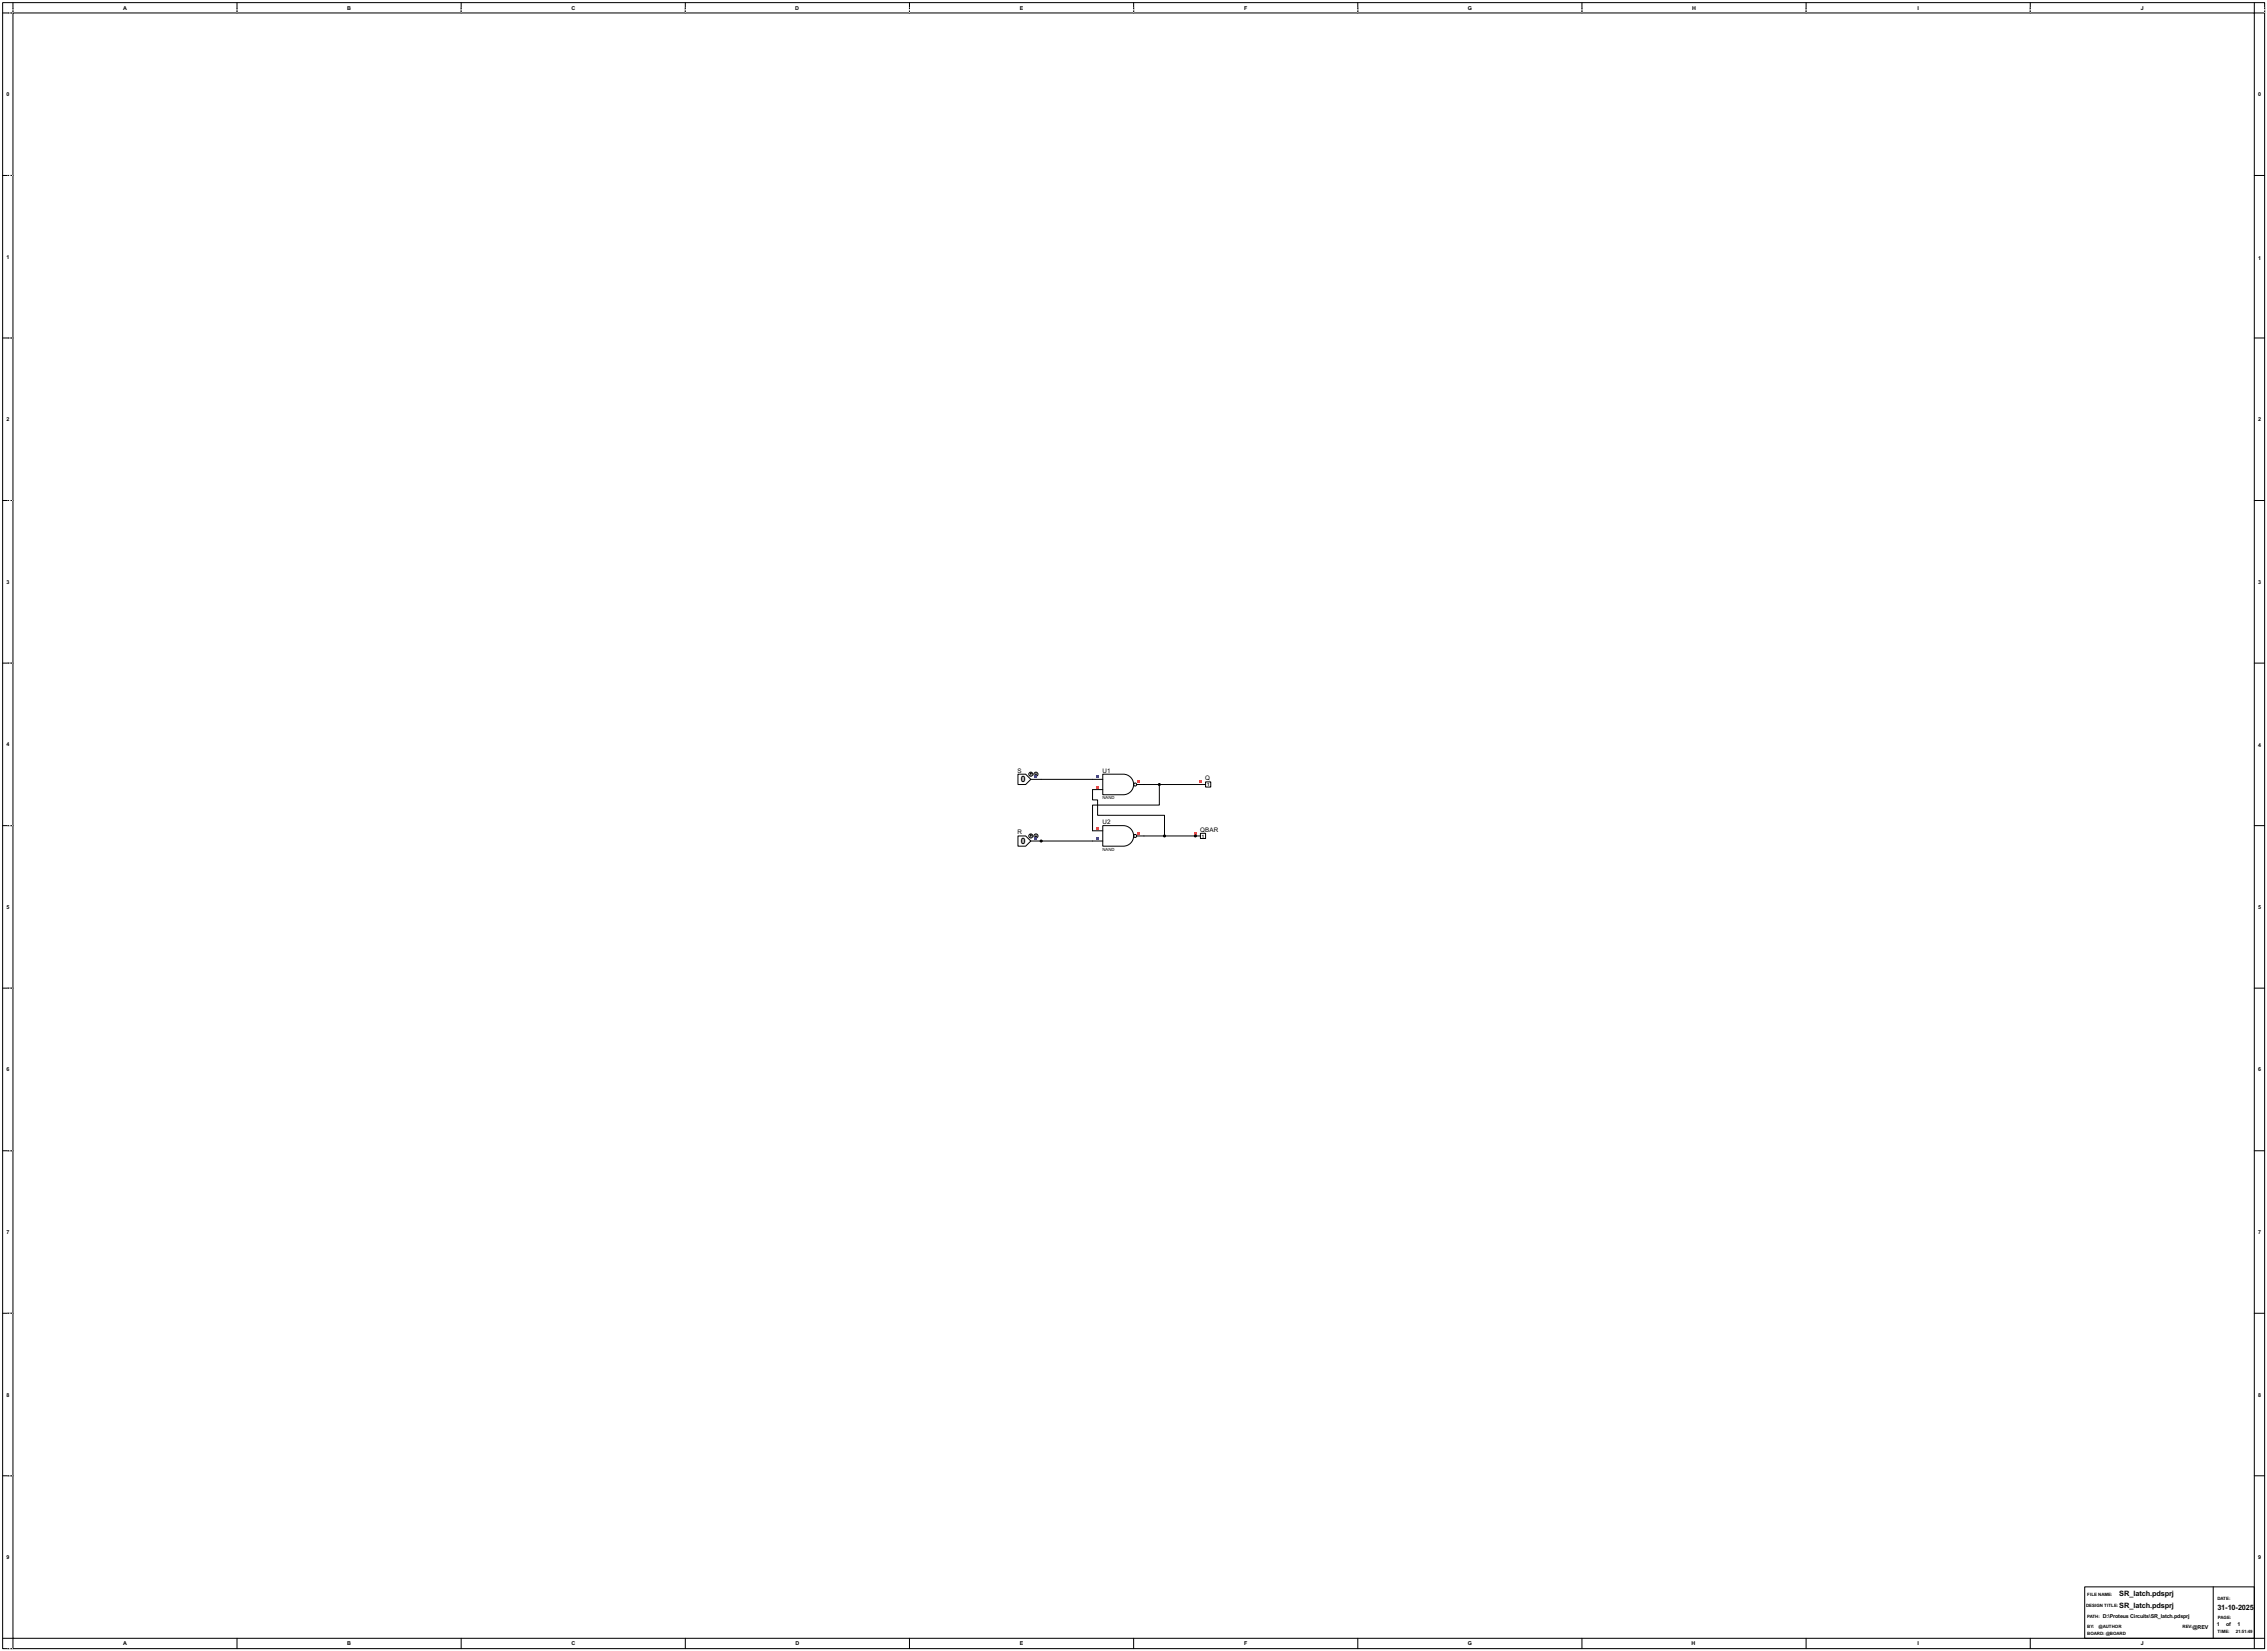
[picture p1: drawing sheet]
<svg xmlns="http://www.w3.org/2000/svg" width="1120mm" height="815mm" viewBox="0 0 1120 815" stroke-linecap="round" stroke-linejoin="round" font-family="sans-serif">
<defs><g id="words">
<g font-size="4.8">
<text x="504" y="386">0</text>
<text x="504" y="417">0</text>
</g>
<g font-size="4.1">
<text x="1047" y="788">SR_latch.pdsprj</text>
<text x="1047" y="794">SR_latch.pdsprj</text>
<text x="1096" y="795">31-10-2025</text>
</g>
<g font-size="3.5">
<text x="503" y="382">S</text>
<text x="545" y="382">U1</text>
<text x="596" y="385">Q</text>
<text x="545" y="407">U2</text>
<text x="503" y="412">R</text>
<text x="593" y="411">QBAR</text>
</g>
<g font-size="3">
<text x="61" y="5">A</text>
<text x="172" y="5">B</text>
<text x="282" y="5">C</text>
<text x="393" y="5">D</text>
<text x="504" y="5">E</text>
<text x="615" y="5">F</text>
<text x="725" y="5">G</text>
<text x="836" y="5">H</text>
<text x="947" y="5">I</text>
<text x="1058" y="5">J</text>
<text x="3" y="48">0</text>
<text x="1116" y="48">0</text>
<text x="3" y="128">1</text>
<text x="1116" y="128">1</text>
<text x="3" y="208">2</text>
<text x="1116" y="208">2</text>
<text x="3" y="288">3</text>
<text x="1116" y="289">3</text>
<text x="3" y="369">4</text>
<text x="1116" y="369">4</text>
<text x="3" y="449">5</text>
<text x="1116" y="449">5</text>
<text x="3" y="529">6</text>
<text x="1116" y="529">6</text>
<text x="3" y="610">7</text>
<text x="1116" y="609">7</text>
<text x="3" y="690">8</text>
<text x="1116" y="690">8</text>
<text x="3" y="770">9</text>
<text x="1116" y="770">9</text>
<text x="1039" y="799">D:\Proteus Circuits\SR_latch.pdsprj</text>
<text x="1095" y="803">1</text>
<text x="1100" y="803">of</text>
<text x="1106" y="803">1</text>
<text x="1083" y="804">@REV</text>
<text x="61" y="813">A</text>
<text x="172" y="813">B</text>
<text x="282" y="813">C</text>
<text x="393" y="813">D</text>
<text x="504" y="813">E</text>
<text x="615" y="813">F</text>
<text x="725" y="813">G</text>
<text x="836" y="813">H</text>
<text x="947" y="813">I</text>
<text x="1058" y="813">J</text>
</g>
<g font-size="2.5">
<text x="596" y="388">1</text>
<text x="594" y="414">1</text>
<text x="1031" y="788">FILE NAME:</text>
<text x="1096" y="790">DATE:</text>
<text x="1031" y="794">DESIGN TITLE:</text>
<text x="1031" y="799">PATH:</text>
<text x="1031" y="804">BY:</text>
<text x="1037" y="804">@AUTHOR</text>
<text x="1096" y="800">PAGE:</text>
<text x="1031" y="807">BOARD: @BOARD</text>
<text x="1078" y="804">REV:</text>
<text x="1096" y="807">TIME:</text>
<text x="1105" y="807">21:51:49</text>
</g>
<g font-size="2.4">
<text x="545" y="395">NAND</text>
<text x="545" y="420">NAND</text>
</g>
</g></defs>
<g fill="none" stroke="#000" stroke-width=".5">
<path d="M1 1h1118v813h-1118zM6 6h1108v803h-1108zM6 1v5h-5M117 1v5M228 1v5M339 1v5M449 1v5M560 1v5M671 1v5M782 1v5M892 1v5M1003 1v5"/>
<path d="M1114 1v5h5M1 87h5M1114 87h5M1 167h5M1114 167h5M1 247h5M1114 247h5M1 327h5M1114 327h5M1 408h5M1114 408h5M1 488h5"/>
<path d="M1114 488h5M1 568h5M1114 568h5M1 649h5M1114 649h5M1 729h5M1114 729h5M1 809h5v5M117 809v5M228 809v5M339 809v5M449 809v5"/>
<path d="M560 809v5M671 809v5M782 809v5M892 809v5M1003 809v5M1119 809h-5v5"/>
</g>
<g fill="none" stroke="#fff" stroke-width=".49">
<path d="M4 6h2M6 4v2M117 4v2M228 4v2M339 4v2M449 4v2M560 4v2M671 4v2M782 4v2M892 4v2M1003 4v2M1119 4v2"/>
<path d="M4 87h2M4 167h2M4 247h2M4 327h2M4 408h2M4 488h2M4 568h2M4 649h2M4 729h2M4 814h2"/>
</g>
<g fill="none" stroke="#000" stroke-width=".49" stroke-dasharray=".5 1">
<path d="M4 6h2M6 4v2M117 4v2M228 4v2M339 4v2M449 4v2M560 4v2M671 4v2M782 4v2M892 4v2M1003 4v2M1119 4v2"/>
<path d="M4 87h2M4 167h2M4 247h2M4 327h2M4 408h2M4 488h2M4 568h2M4 649h2M4 729h2M4 814h2"/>
</g>
<g fill="none" stroke="#000" stroke-width=".49">
<path d="M514 385h31M545 382h10a5 5 0 0 1 5 5 5 5 0 0 1-5 5h-10zM545 390h-5v5h2v8h33v10M562 387h31M573 387v11h-33v12M514 415h26M565 413h26M1030 784h84v25h-84zM1094 784v25"/>
<circle cx="561" cy="387" r=".8"/>
</g>
<g fill="#000">
<circle cx="514" cy="415" r=".2"/>
<circle cx="591" cy="413" r=".2"/>
</g>
<path d="M542 383h1v1h-1z" fill="#4040ff"/>
<g fill="#ff4040">
<path d="M542 388h1v1h-1z"/>
<path d="M562 386h1v1h-1z"/>
</g>
<g fill="none" stroke="#000" stroke-width=".49">
<path d="M540 410h5M540 415h5M545 408h10a5 5 0 0 1 5 5 5 5 0 0 1-5 5h-10zM562 413h3"/>
<circle cx="561" cy="413" r=".8"/>
</g>
<path d="M542 408h1v2h-1z" fill="#ff4040"/>
<path d="M542 413h1v2h-1z" fill="#4040ff"/>
<path d="M562 411h1v1h-1z" fill="#ff4040"/>
<g fill="#000" stroke="#000" stroke-width=".49">
<circle cx="573" cy="387" r=".5"/>
<circle cx="575" cy="413" r=".5"/>
</g>
<g fill="none" stroke="#000" stroke-width=".49">
<path d="M503 382h4l2 3-2 2h-4zM509 385h5M509 382h.1M509 382h1M509 382v1M512 383h.1M512 382v1"/>
<circle cx="509" cy="382" r="1"/>
<circle cx="512" cy="382" r="1"/>
</g>
<path d="M511 383h2v1h-2z" fill="#4040ff"/>
<g fill="none" stroke="#000" stroke-width=".49">
<path d="M503 413h4l2 2-2 3h-4zM509 415h5M509 412v1M509 412l1 1M512 413h.1M512 412v1"/>
<circle cx="509" cy="413" r="1"/>
<circle cx="512" cy="413" r="1"/>
</g>
<path d="M511 413h2v2h-2z" fill="#4040ff"/>
<circle cx="514" cy="415" r=".5" fill="#000" stroke="#000" stroke-width=".49"/>
<path d="M593 387h3M596 386h2v3h-2z" fill="none" stroke="#000" stroke-width=".49"/>
<path d="M593 386h1v1h-1z" fill="#ff4040"/>
<path d="M591 413h2M593 412h3v2h-3z" fill="none" stroke="#000" stroke-width=".49"/>
<path d="M590 411h1v1h-1z" fill="#ff4040"/>
<circle cx="591" cy="413" r=".5" fill="#000" stroke="#000" stroke-width=".49"/>
<use href="#words"/>
</svg>
